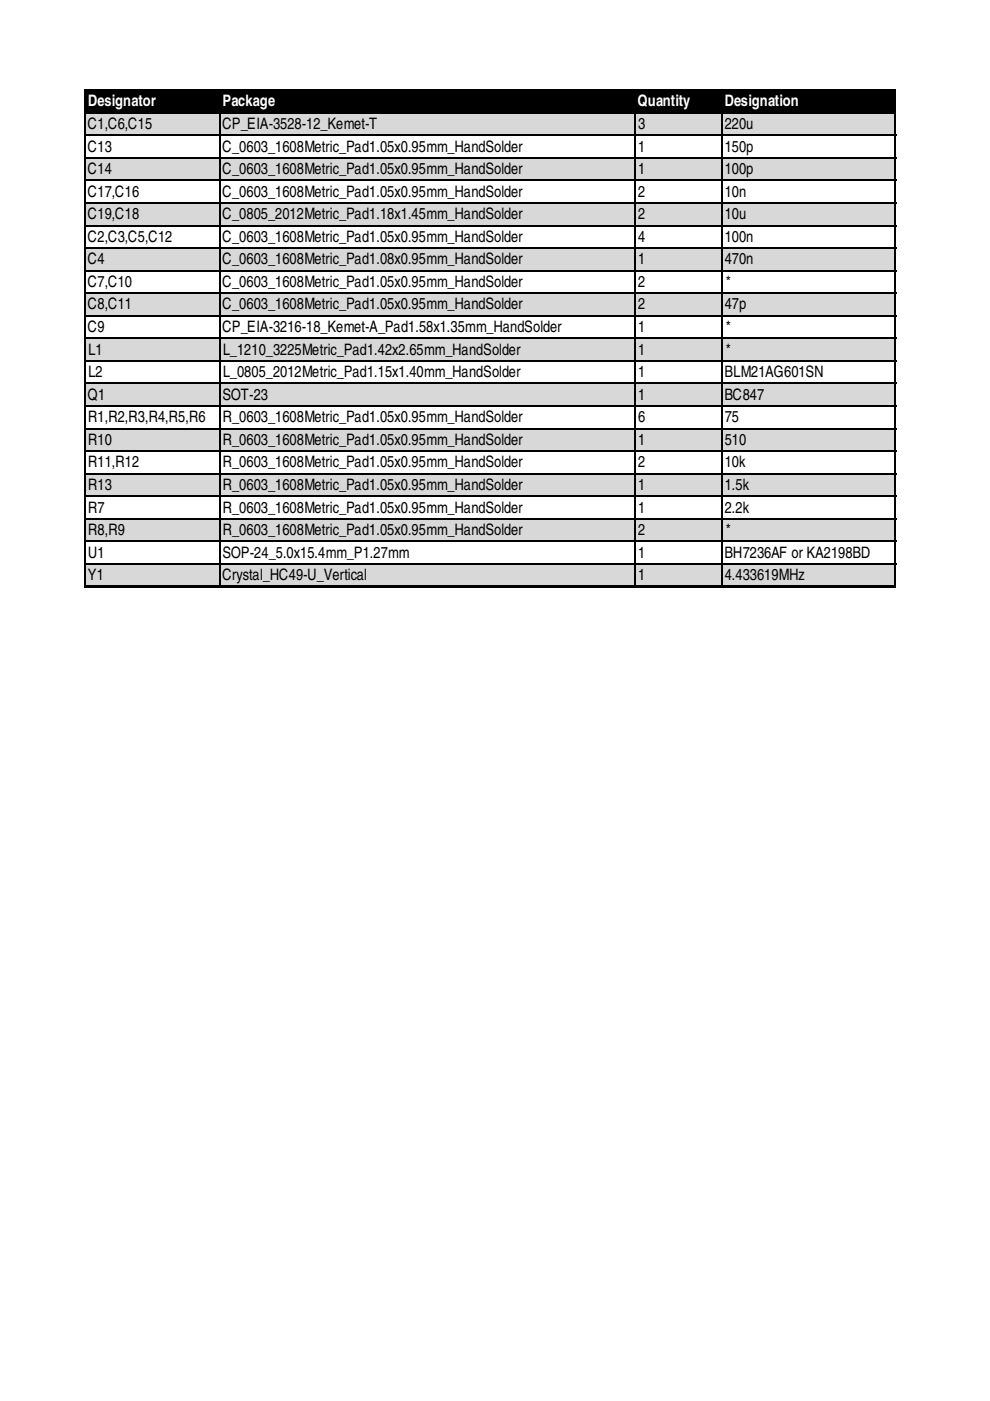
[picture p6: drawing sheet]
<svg xmlns="http://www.w3.org/2000/svg" width="210mm" height="297mm" viewBox="0 0 210 297" stroke-linecap="round" stroke-linejoin="round" font-family="sans-serif">
<defs><g id="words">
<g font-size="3.3" fill="#fff">
<text x="18.6" y="22.6">Designator</text>
<text x="47.2" y="22.6">Package</text>
<text x="135.2" y="22.6">Quantity</text>
<text x="153.6" y="22.6">Designation</text>
</g>
<g font-size="3.3">
<text x="18.6" y="27.3">C1,C6,C15</text>
<text x="47.2" y="27.3">CP_EIA-3528-12_Kemet-T</text>
<text x="135.2" y="27.3">3</text>
<text x="153.6" y="27.3">220u</text>
<text x="18.6" y="32.1">C13</text>
<text x="47.2" y="32.1">C_0603_1608Metric_Pad1.05x0.95mm_HandSolder</text>
<text x="135.2" y="32.1">1</text>
<text x="153.6" y="32.1">150p</text>
<text x="18.6" y="36.9">C14</text>
<text x="18.6" y="41.7">C17,C16</text>
<text x="47.2" y="36.9">C_0603_1608Metric_Pad1.05x0.95mm_HandSolder</text>
<text x="47.2" y="41.7">C_0603_1608Metric_Pad1.05x0.95mm_HandSolder</text>
<text x="135.2" y="36.9">1</text>
<text x="135.2" y="41.7">2</text>
<text x="153.6" y="36.9">100p</text>
<text x="153.6" y="41.7">10n</text>
<text x="18.6" y="46.5">C19,C18</text>
<text x="47.2" y="46.5">C_0805_2012Metric_Pad1.18x1.45mm_HandSolder</text>
<text x="135.2" y="46.5">2</text>
<text x="153.6" y="46.5">10u</text>
<text x="18.6" y="51.3">C2,C3,C5,C12</text>
<text x="47.2" y="51.3">C_0603_1608Metric_Pad1.05x0.95mm_HandSolder</text>
<text x="135.2" y="51.3">4</text>
<text x="153.6" y="51.3">100n</text>
<text x="18.6" y="56">C4</text>
<text x="47.2" y="56">C_0603_1608Metric_Pad1.08x0.95mm_HandSolder</text>
<text x="135.2" y="56">1</text>
<text x="153.6" y="56">470n</text>
<text x="18.6" y="60.8">C7,C10</text>
<text x="18.6" y="65.6">C8,C11</text>
<text x="47.2" y="60.8">C_0603_1608Metric_Pad1.05x0.95mm_HandSolder</text>
<text x="47.2" y="65.6">C_0603_1608Metric_Pad1.05x0.95mm_HandSolder</text>
<text x="135.2" y="60.8">2</text>
<text x="135.2" y="65.6">2</text>
<text x="153.6" y="60.8">*</text>
<text x="153.6" y="65.6">47p</text>
<text x="18.6" y="70.4">C9</text>
<text x="47.2" y="70.4">CP_EIA-3216-18_Kemet-A_Pad1.58x1.35mm_HandSolder</text>
<text x="135.2" y="70.4">1</text>
<text x="153.6" y="70.4">*</text>
<text x="18.6" y="75.2">L1</text>
<text x="47.2" y="75.2">L_1210_3225Metric_Pad1.42x2.65mm_HandSolder</text>
<text x="135.2" y="75.2">1</text>
<text x="153.6" y="75.2">*</text>
<text x="18.6" y="80">L2</text>
<text x="47.2" y="80">L_0805_2012Metric_Pad1.15x1.40mm_HandSolder</text>
<text x="135.2" y="80">1</text>
<text x="153.6" y="80">BLM21AG601SN</text>
<text x="18.6" y="84.8">Q1</text>
<text x="18.6" y="89.5">R1,R2,R3,R4,R5,R6</text>
<text x="47.2" y="89.5">R_0603_1608Metric_Pad1.05x0.95mm_HandSolder</text>
<text x="47.2" y="84.8">SOT-23</text>
<text x="135.2" y="84.8">1</text>
<text x="135.2" y="89.5">6</text>
<text x="153.6" y="84.8">BC847</text>
<text x="153.6" y="89.5">75</text>
<text x="18.6" y="94.3">R10</text>
<text x="47.2" y="94.3">R_0603_1608Metric_Pad1.05x0.95mm_HandSolder</text>
<text x="135.2" y="94.3">1</text>
<text x="153.6" y="94.3">510</text>
<text x="18.6" y="99.1">R11,R12</text>
<text x="47.2" y="99.1">R_0603_1608Metric_Pad1.05x0.95mm_HandSolder</text>
<text x="135.2" y="99.1">2</text>
<text x="153.6" y="99.1">10k</text>
<text x="18.6" y="103.9">R13</text>
<text x="47.2" y="103.9">R_0603_1608Metric_Pad1.05x0.95mm_HandSolder</text>
<text x="135.2" y="103.9">1</text>
<text x="153.6" y="103.9">1.5k</text>
<text x="18.6" y="108.7">R7</text>
<text x="18.6" y="113.5">R8,R9</text>
<text x="47.2" y="113.5">R_0603_1608Metric_Pad1.05x0.95mm_HandSolder</text>
<text x="47.2" y="108.7">R_0603_1608Metric_Pad1.05x0.95mm_HandSolder</text>
<text x="135.2" y="113.5">2</text>
<text x="135.2" y="108.7">1</text>
<text x="153.6" y="113.5">*</text>
<text x="153.6" y="108.7">2.2k</text>
<text x="18.6" y="118.2">U1</text>
<text x="47.2" y="118.2">SOP-24_5.0x15.4mm_P1.27mm</text>
<text x="135.2" y="118.2">1</text>
<text x="153.6" y="118.2">BH7236AF or KA2198BD</text>
<text x="18.6" y="123">Y1</text>
<text x="47.2" y="123">Crystal_HC49-U_Vertical</text>
<text x="135.2" y="123">1</text>
<text x="153.6" y="123">4.433619MHz</text>
</g>
</g></defs>
<path d="M18.2 19.3h171.7v4.6h-171.7z" fill="#000"/>
<g fill="#d8d8d8">
<path d="M18.2 23.9h171.7v4.8h-171.7z"/>
<path d="M18.2 33.4h171.7v4.9h-171.7z"/>
<path d="M18.2 43h171.7v4.8h-171.7z"/>
<path d="M18.2 52.6h171.7v4.8h-171.7z"/>
<path d="M18.2 62.1h171.7v4.9h-171.7z"/>
<path d="M18.2 71.7h171.7v4.8h-171.7z"/>
<path d="M18.2 81.3h171.7v4.8h-171.7z"/>
<path d="M18.2 90.8h171.7v4.9h-171.7z"/>
<path d="M18.2 100.4h171.7v4.8h-171.7z"/>
<path d="M18.2 110h171.7v4.8h-171.7z"/>
<path d="M18.2 119.5h171.7v4.9h-171.7z"/>
</g>
<g fill="none" stroke="#000" stroke-width=".3">
<path d="M18.1 19.4v4.2M46.6 19.4v4.2M134.7 19.4v4.2M153.1 19.4v4.2M189.8 19.4v4.2M18.1 24.2v99.8M18.2 28.7h171.8M18.2 33.5h171.8M18.2 38.2h171.8M46.6 24.2v99.8M134.7 24.2v99.8M153.1 24.2v99.8"/>
<path d="M189.8 24.2v99.8M18.2 43h171.8M18.2 47.8h171.8M18.2 52.6h171.8M18.2 57.4h171.8M18.2 62.2h171.8M18.2 67h171.8M18.2 71.7h171.8M18.2 76.5h171.8M18.2 81.3h171.8M18.2 86.1h171.8M18.2 90.9h171.8"/>
<path d="M18.2 95.7h171.8M18.2 100.4h171.8M18.2 105.2h171.8M18.2 110h171.8M18.2 114.8h171.8M18.2 119.6h171.8"/>
</g>
<path d="M17.9 18.8h172.1v.6h-172.1zM17.9 23.6h172.1v.6h-172.1zM17.9 124h172.1v.6h-172.1z" fill="#000"/>
<use href="#words"/>
</svg>
